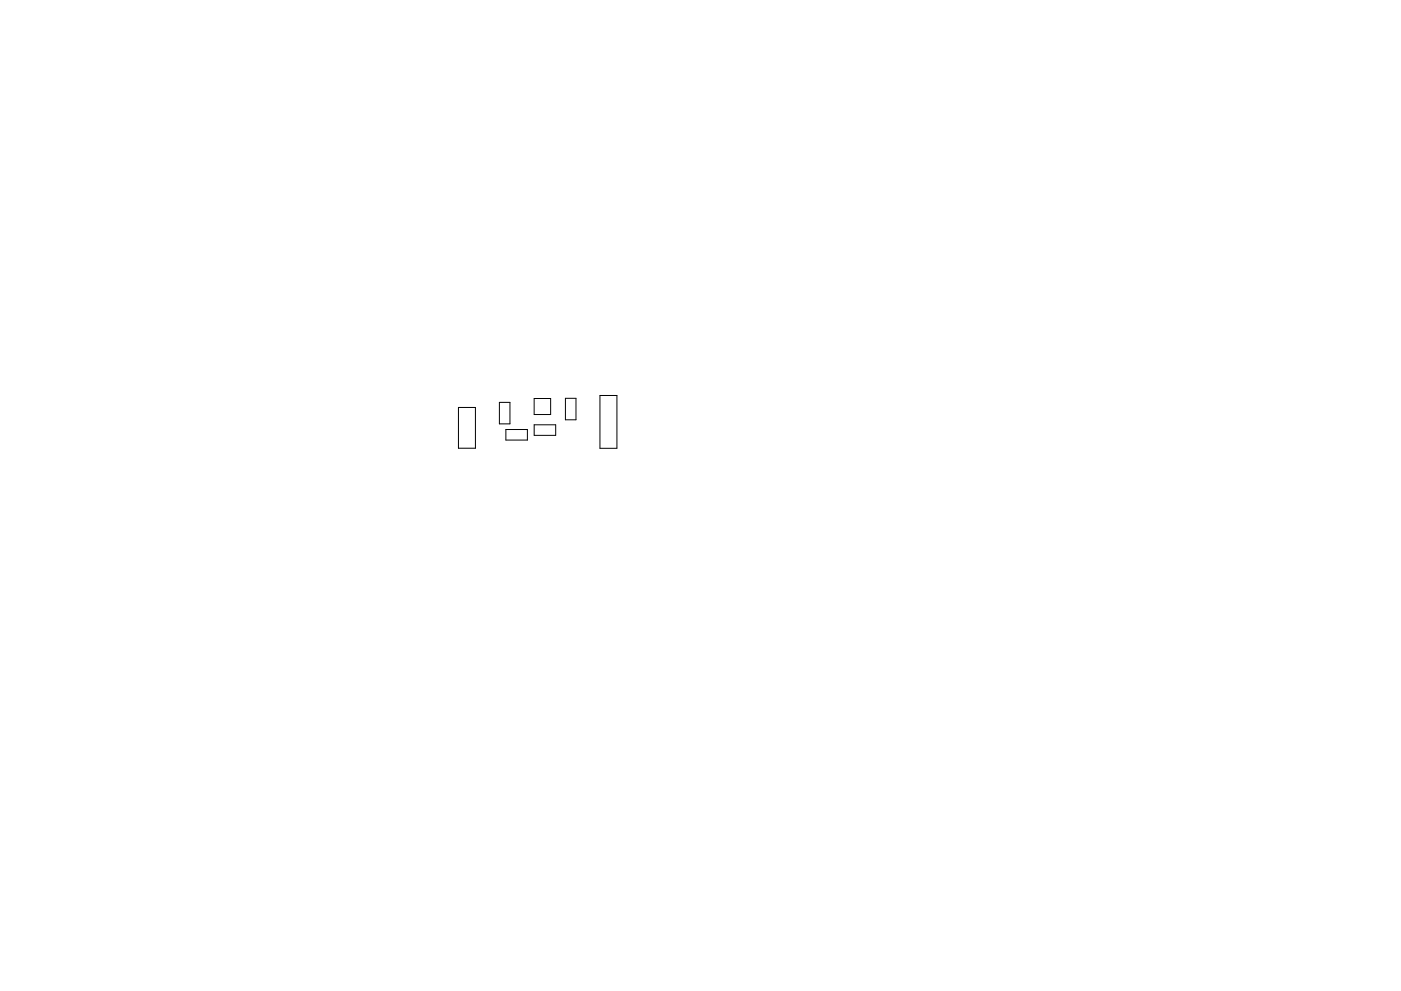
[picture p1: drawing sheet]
<svg xmlns="http://www.w3.org/2000/svg" width="297mm" height="210mm" viewBox="0 0 297 210" stroke-linecap="round" stroke-linejoin="round" font-family="sans-serif">
<path d="M97.2 86.4h3.6v8.7h-3.6zM105.9 85.4h2.2v4.5h-2.2zM107.3 91.1h4.5v2.3h-4.5zM113.2 84.5h3.6v3.4h-3.6zM113.3 90.1h4.5v2.3h-4.5zM119.9 84.5h2.2v4.6h-2.2zM127.2 83.9h3.6v11.2h-3.6z" fill="none" stroke="#000" stroke-width=".21"/>
</svg>
